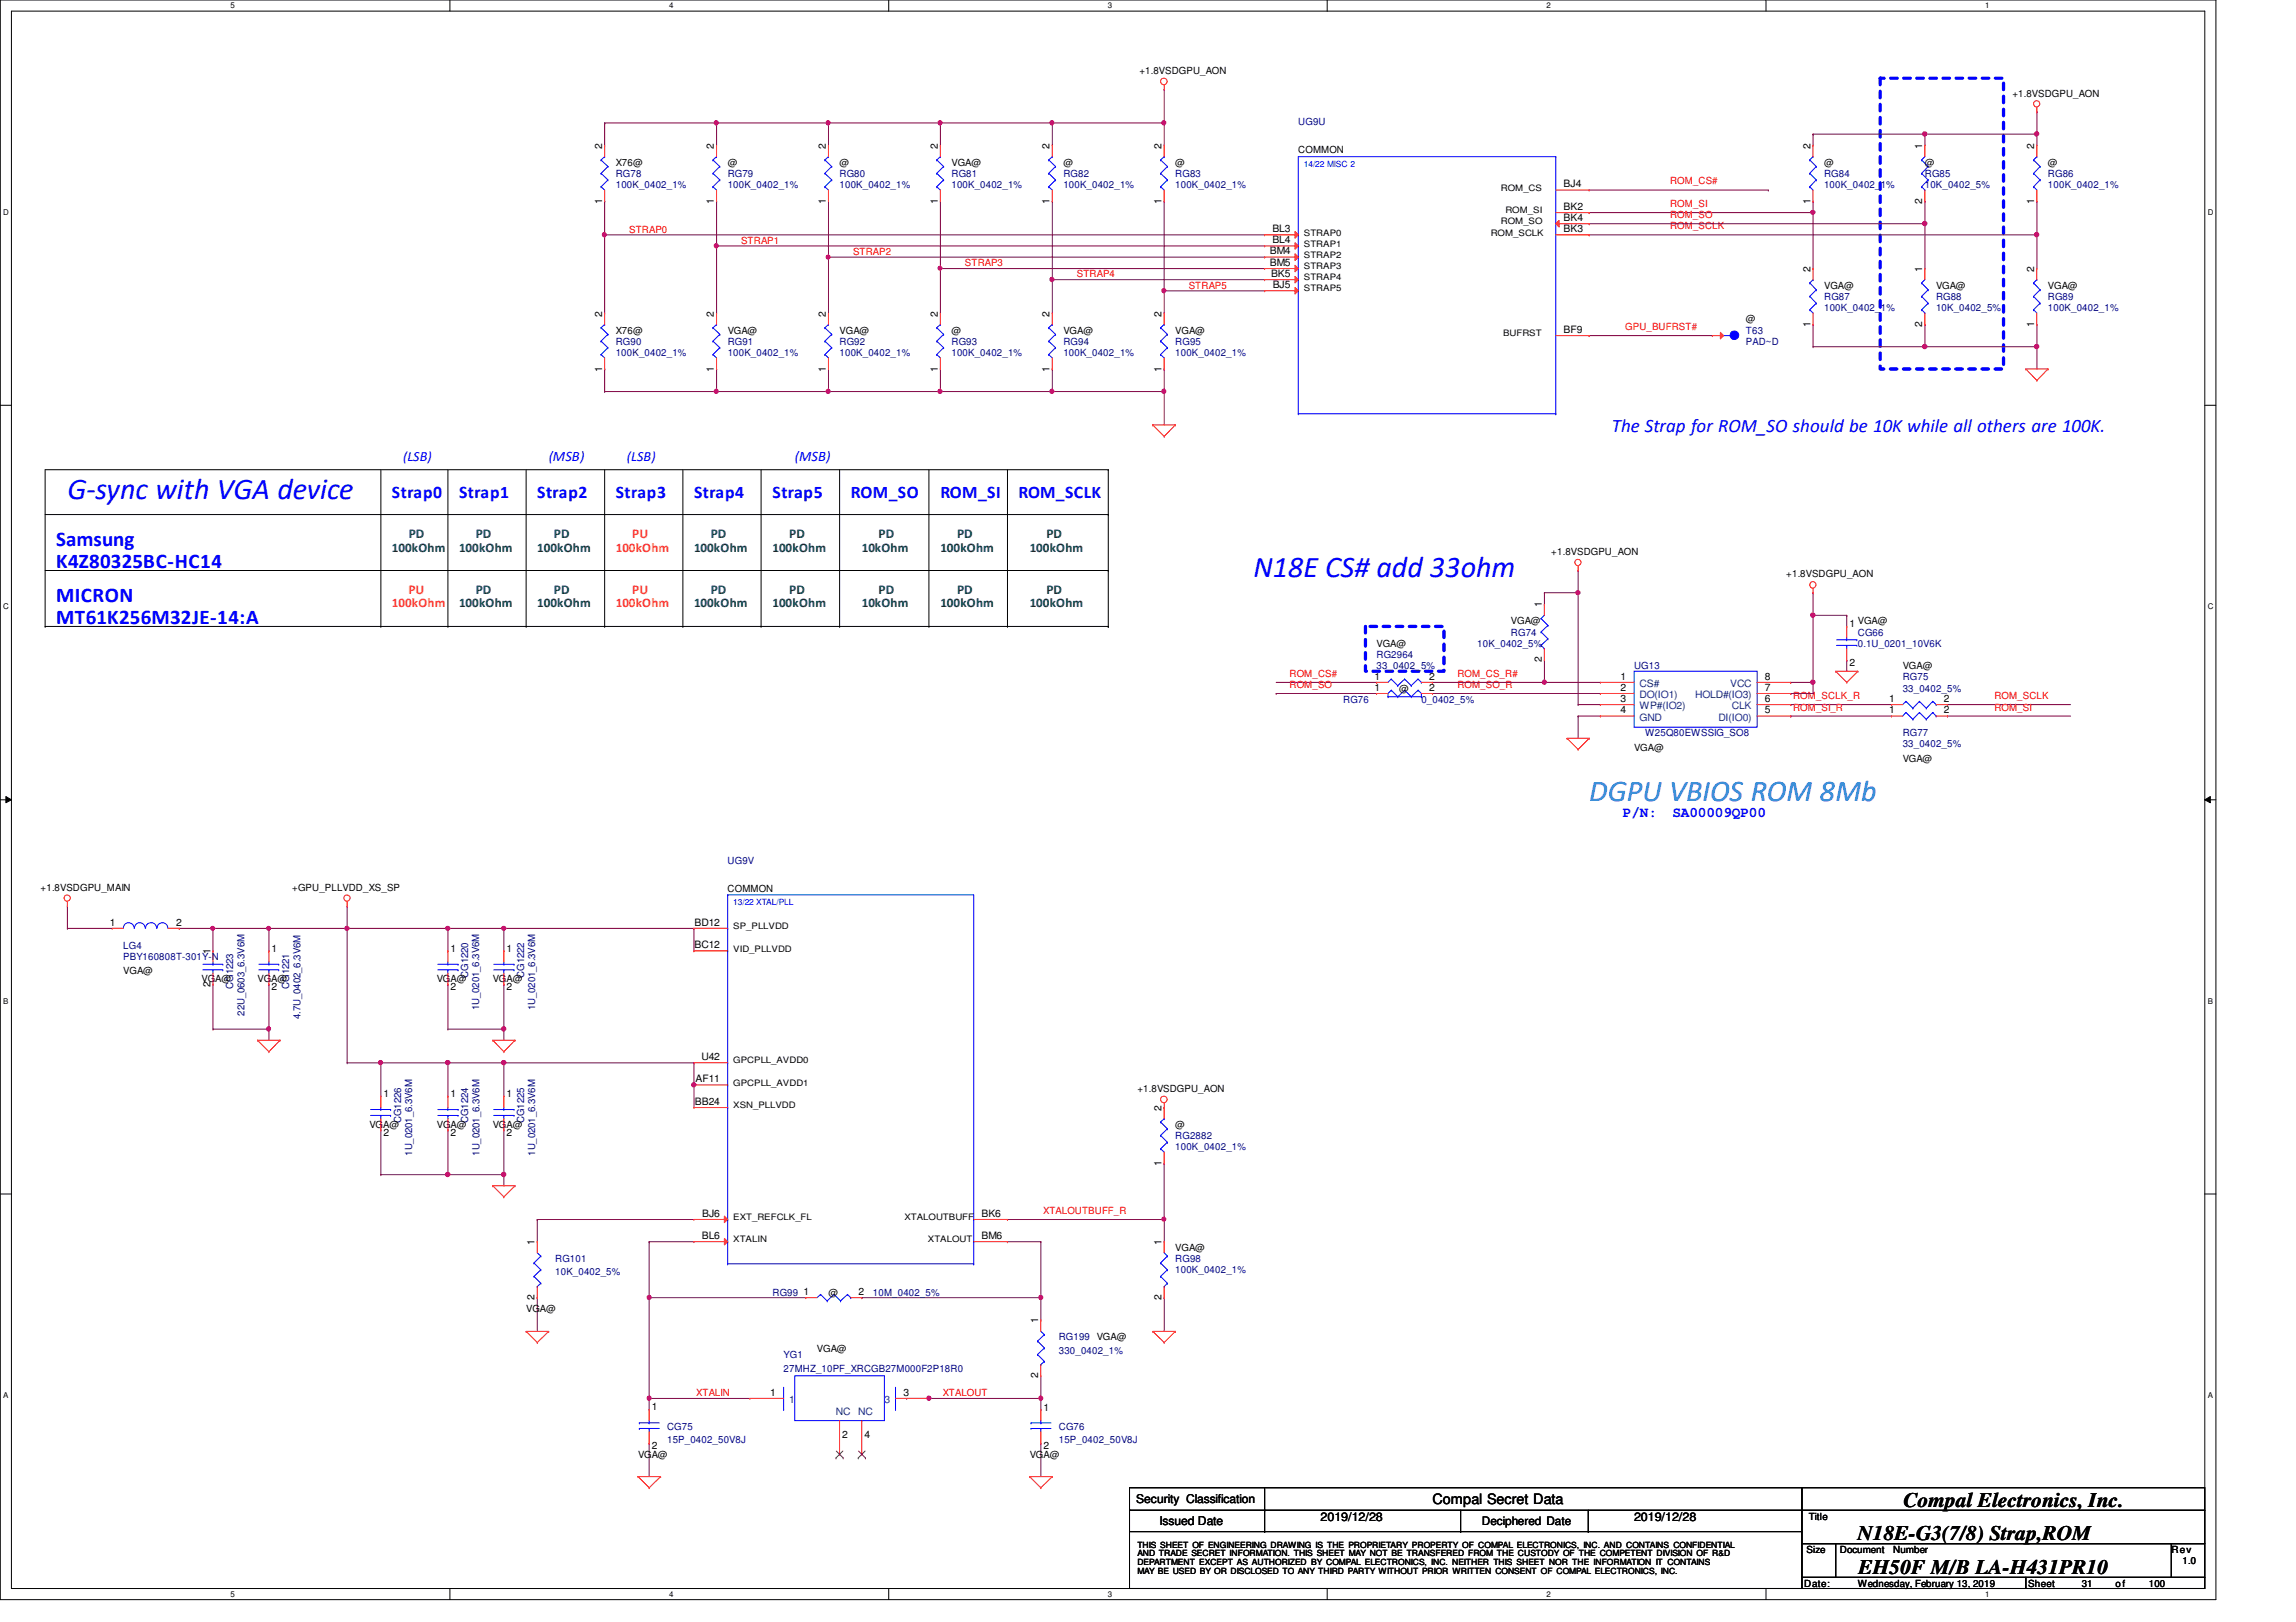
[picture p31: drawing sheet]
<svg xmlns="http://www.w3.org/2000/svg" width="297mm" height="210mm" viewBox="0 0 297 210" stroke-linecap="round" stroke-linejoin="round" font-family="sans-serif">
<defs><g id="words">
<g font-size="3.9" fill="#00f">
<text x="8.7" y="64.5">G-sync with VGA device</text>
<text x="162.2" y="74.7">N18E CS# add 33ohm</text>
</g>
<text font-size="3.9" fill="#0080ff" x="205.6" y="103.6">DGPU VBIOS ROM 8Mb</text>
<g font-size="2.7" fill="#00f">
<text x="7.3" y="70.6">Samsung</text>
<text x="7.3" y="73.5">K4Z80325BC-HC14</text>
<text x="7.3" y="77.9">MICRON</text>
<text x="7.3" y="80.8">MT61K256M32JE-14:A</text>
</g>
<g font-size="2.7">
<text x="246.2" y="195">Compal Electronics, Inc.</text>
<text x="240.2" y="199.3">N18E-G3(7/8) Strap,ROM</text>
<text x="240.4" y="203.7">EH50F M/B LA-H431PR10</text>
</g>
<text font-size="2.5" fill="#00f" x="208.5" y="55.9">The Strap for ROM_SO should be 10K while all others are 100K.</text>
<g font-size="2.3" fill="#00f">
<text x="50.7" y="64.4">Strap0</text>
<text x="59.4" y="64.4">Strap1</text>
<text x="69.5" y="64.4">Strap2</text>
<text x="79.7" y="64.4">Strap3</text>
<text x="89.8" y="64.4">Strap4</text>
<text x="99.9" y="64.4">Strap5</text>
<text x="110.1" y="64.4">ROM_SO</text>
<text x="121.7" y="64.4">ROM_SI</text>
<text x="131.8" y="64.4">ROM_SCLK</text>
</g>
<g font-size="1.9" fill="#00f">
<text x="71" y="59.7">(MSB)</text>
<text x="102.8" y="59.7">(MSB)</text>
<text x="210" y="105.8">P/N:</text>
<text x="216.4" y="105.8">SA00009QP00</text>
</g>
<text font-size="1.9" x="185.3" y="194.7">Compal Secret Data</text>
<g font-size="1.8" fill="#00f">
<text x="52.2" y="59.6">(LSB)</text>
<text x="81.1" y="59.6">(LSB)</text>
</g>
<g font-size="1.7" fill="#004040">
<text x="50.7" y="71.4">100kOhm</text>
<text x="52.9" y="69.7">PD</text>
<text x="59.4" y="71.4">100kOhm</text>
<text x="61.5" y="69.7">PD</text>
<text x="69.5" y="71.4">100kOhm</text>
<text x="71.7" y="69.7">PD</text>
<text x="89.8" y="71.4">100kOhm</text>
<text x="91.9" y="69.7">PD</text>
<text x="99.9" y="71.4">100kOhm</text>
<text x="102.1" y="69.7">PD</text>
<text x="111.5" y="71.4">10kOhm</text>
<text x="113.7" y="69.7">PD</text>
<text x="121.7" y="71.4">100kOhm</text>
<text x="123.8" y="69.7">PD</text>
<text x="133.2" y="71.4">100kOhm</text>
<text x="135.4" y="69.7">PD</text>
<text x="61.5" y="76.9">PD</text>
<text x="71.7" y="76.9">PD</text>
<text x="91.9" y="76.9">PD</text>
<text x="102.1" y="76.9">PD</text>
<text x="113.7" y="76.9">PD</text>
<text x="123.8" y="76.9">PD</text>
<text x="135.4" y="76.9">PD</text>
<text x="59.4" y="78.6">100kOhm</text>
<text x="69.5" y="78.6">100kOhm</text>
<text x="89.8" y="78.6">100kOhm</text>
<text x="99.9" y="78.6">100kOhm</text>
<text x="111.5" y="78.6">10kOhm</text>
<text x="121.7" y="78.6">100kOhm</text>
<text x="133.2" y="78.6">100kOhm</text>
</g>
<g font-size="1.7" fill="#ff8000">
<text x="79.7" y="71.4">100kOhm</text>
<text x="81.8" y="69.7">PU</text>
<text x="52.8" y="76.9">PU</text>
<text x="81.8" y="76.9">PU</text>
<text x="50.7" y="78.6">100kOhm</text>
<text x="79.7" y="78.6">100kOhm</text>
</g>
<g font-size="1.6">
<text x="147" y="194.6">Security Classification</text>
<text x="150" y="197.3">Issued Date</text>
<text x="170.9" y="196.9">2019/12/28</text>
<text x="211.4" y="196.9">2019/12/28</text>
</g>
<text font-size="1.5" x="191.7" y="197.4">Deciphered Date</text>
<g font-size="1.3">
<text x="147.4" y="9.6">+1.8VSDGPU_AON</text>
<text x="260.3" y="12.5">+1.8VSDGPU_AON</text>
<text x="77.9" y="19.3" transform="rotate(-90 77.9 19.3)">2</text>
<text x="79.7" y="21.5">X76@</text>
<text x="92.4" y="19.3" transform="rotate(-90 92.4 19.3)">2</text>
<text x="94.1" y="21.5">@</text>
<text x="106.8" y="19.3" transform="rotate(-90 106.8 19.3)">2</text>
<text x="108.6" y="21.5">@</text>
<text x="121.3" y="19.3" transform="rotate(-90 121.3 19.3)">2</text>
<text x="123.1" y="21.5">VGA@</text>
<text x="135.8" y="19.3" transform="rotate(-90 135.8 19.3)">2</text>
<text x="137.6" y="21.5">@</text>
<text x="150.3" y="19.3" transform="rotate(-90 150.3 19.3)">2</text>
<text x="152.1" y="21.5">@</text>
<text x="168" y="19.9">COMMON</text>
<text x="234.2" y="19.3" transform="rotate(-90 234.2 19.3)">2</text>
<text x="236" y="21.5">@</text>
<text x="248.7" y="19.3" transform="rotate(-90 248.7 19.3)">1</text>
<text x="249" y="21.5">@</text>
<text x="263.2" y="19.3" transform="rotate(-90 263.2 19.3)">2</text>
<text x="265" y="21.5">@</text>
<text x="77.9" y="26.4" transform="rotate(-90 77.9 26.4)">1</text>
<text x="92.4" y="26.4" transform="rotate(-90 92.4 26.4)">1</text>
<text x="106.8" y="26.4" transform="rotate(-90 106.8 26.4)">1</text>
<text x="121.3" y="26.4" transform="rotate(-90 121.3 26.4)">1</text>
<text x="135.8" y="26.4" transform="rotate(-90 135.8 26.4)">1</text>
<text x="150.3" y="26.4" transform="rotate(-90 150.3 26.4)">1</text>
<text x="202.3" y="24.3">BJ4</text>
<text x="202.3" y="27.2">BK2</text>
<text x="202.3" y="28.6">BK4</text>
<text x="234.2" y="26.4" transform="rotate(-90 234.2 26.4)">1</text>
<text x="248.7" y="26.4" transform="rotate(-90 248.7 26.4)">2</text>
<text x="263.2" y="26.4" transform="rotate(-90 263.2 26.4)">1</text>
<text x="164.3" y="32.9">BM4</text>
<text x="164.3" y="34.4">BM5</text>
<text x="164.4" y="35.9">BK5</text>
<text x="164.6" y="30.1">BL3</text>
<text x="164.6" y="31.5">BL4</text>
<text x="202.3" y="30.1">BK3</text>
<text x="234.2" y="35.2" transform="rotate(-90 234.2 35.2)">2</text>
<text x="248.7" y="35.2" transform="rotate(-90 248.7 35.2)">1</text>
<text x="263.2" y="35.2" transform="rotate(-90 263.2 35.2)">2</text>
<text x="77.9" y="41" transform="rotate(-90 77.9 41)">2</text>
<text x="92.4" y="41" transform="rotate(-90 92.4 41)">2</text>
<text x="106.8" y="41" transform="rotate(-90 106.8 41)">2</text>
<text x="121.3" y="41" transform="rotate(-90 121.3 41)">2</text>
<text x="135.8" y="41" transform="rotate(-90 135.8 41)">2</text>
<text x="150.3" y="41" transform="rotate(-90 150.3 41)">2</text>
<text x="164.7" y="37.3">BJ5</text>
<text x="225.9" y="41.7">@</text>
<text x="236" y="37.4">VGA@</text>
<text x="250.5" y="37.4">VGA@</text>
<text x="264.9" y="37.4">VGA@</text>
<text x="79.7" y="43.2">X76@</text>
<text x="94.1" y="43.2">VGA@</text>
<text x="108.6" y="43.2">VGA@</text>
<text x="123.1" y="43.2">@</text>
<text x="137.6" y="43.2">VGA@</text>
<text x="152" y="43.2">VGA@</text>
<text x="202.3" y="43.1">BF9</text>
<text x="234.2" y="42.3" transform="rotate(-90 234.2 42.3)">1</text>
<text x="248.7" y="42.3" transform="rotate(-90 248.7 42.3)">2</text>
<text x="263.2" y="42.3" transform="rotate(-90 263.2 42.3)">1</text>
<text x="77.9" y="48.1" transform="rotate(-90 77.9 48.1)">1</text>
<text x="92.4" y="48.1" transform="rotate(-90 92.4 48.1)">1</text>
<text x="106.8" y="48.1" transform="rotate(-90 106.8 48.1)">1</text>
<text x="121.3" y="48.1" transform="rotate(-90 121.3 48.1)">1</text>
<text x="135.8" y="48.1" transform="rotate(-90 135.8 48.1)">1</text>
<text x="150.3" y="48.1" transform="rotate(-90 150.3 48.1)">1</text>
<text x="200.7" y="71.8">+1.8VSDGPU_AON</text>
<text x="231.1" y="74.7">+1.8VSDGPU_AON</text>
<text x="178.1" y="83.7">VGA@</text>
<text x="195.5" y="80.8">VGA@</text>
<text x="199.5" y="78.6" transform="rotate(-90 199.5 78.6)">1</text>
<text x="239.3" y="81.2">1</text>
<text x="240.4" y="80.8">VGA@</text>
<text x="177.8" y="88">1</text>
<text x="177.8" y="89.4">1</text>
<text x="181" y="89.5">@</text>
<text x="184.9" y="88">2</text>
<text x="184.9" y="89.4">2</text>
<text x="199.5" y="85.7" transform="rotate(-90 199.5 85.7)">2</text>
<text x="209.7" y="89.4">2</text>
<text x="209.7" y="88">1</text>
<text x="228.3" y="89.4">7</text>
<text x="228.3" y="88">8</text>
<text x="239.3" y="86.1">2</text>
<text x="246.2" y="86.6">VGA@</text>
<text x="209.7" y="92.3">4</text>
<text x="209.7" y="90.8">3</text>
<text x="228.3" y="92.3">5</text>
<text x="228.3" y="90.8">6</text>
<text x="244.4" y="92.3">1</text>
<text x="244.4" y="90.8">1</text>
<text x="251.5" y="92.3">2</text>
<text x="251.5" y="90.8">2</text>
<text x="211.4" y="97.2">VGA@</text>
<text x="246.2" y="98.6">VGA@</text>
<text x="5.2" y="115.3">+1.8VSDGPU_MAIN</text>
<text x="14.2" y="119.8">1</text>
<text x="22.8" y="119.8">2</text>
<text x="37.8" y="115.3">+GPU_PLLVDD_XS_SP</text>
<text x="89.9" y="119.8">BD12</text>
<text x="94.1" y="115.4">COMMON</text>
<text x="27.2" y="123.5" transform="rotate(-90 27.2 123.5)">1</text>
<text x="35.1" y="123.2">1</text>
<text x="58.3" y="123.2">1</text>
<text x="65.5" y="123.2">1</text>
<text x="89.9" y="122.7">BC12</text>
<text x="16" y="126.1">VGA@</text>
<text x="26.1" y="127.1">VGA@</text>
<text x="27.2" y="127.7" transform="rotate(-90 27.2 127.7)">2</text>
<text x="33.3" y="127.1">VGA@</text>
<text x="35.1" y="128.1">2</text>
<text x="56.5" y="127.1">VGA@</text>
<text x="58.3" y="128.1">2</text>
<text x="63.7" y="127.1">VGA@</text>
<text x="65.5" y="128.1">2</text>
<text x="90.8" y="137.2">U42</text>
<text x="49.6" y="142">1</text>
<text x="58.3" y="142">1</text>
<text x="65.5" y="142">1</text>
<text x="89.9" y="143">BB24</text>
<text x="90" y="140.1">AF11</text>
<text x="147.1" y="141.3">+1.8VSDGPU_AON</text>
<text x="150.3" y="143.8" transform="rotate(-90 150.3 143.8)">2</text>
<text x="47.8" y="146">VGA@</text>
<text x="49.6" y="147">2</text>
<text x="56.5" y="146">VGA@</text>
<text x="58.3" y="147">2</text>
<text x="63.7" y="146">VGA@</text>
<text x="65.5" y="147">2</text>
<text x="152.1" y="146">@</text>
<text x="150.3" y="150.9" transform="rotate(-90 150.3 150.9)">1</text>
<text x="69.2" y="161.1" transform="rotate(-90 69.2 161.1)">1</text>
<text x="90.8" y="160.3">BL6</text>
<text x="90.8" y="157.5">BJ6</text>
<text x="127" y="157.5">BK6</text>
<text x="127" y="160.3">BM6</text>
<text x="150.3" y="161.1" transform="rotate(-90 150.3 161.1)">1</text>
<text x="152.1" y="161.9">VGA@</text>
<text x="104" y="167.6">1</text>
<text x="107.2" y="167.7">@</text>
<text x="111.1" y="167.6">2</text>
<text x="68.1" y="169.8">VGA@</text>
<text x="69.2" y="168.3" transform="rotate(-90 69.2 168.3)">2</text>
<text x="134.3" y="171.3" transform="rotate(-90 134.3 171.3)">1</text>
<text x="150.3" y="168.3" transform="rotate(-90 150.3 168.3)">2</text>
<text x="105.7" y="174.9">VGA@</text>
<text x="134.3" y="178.4" transform="rotate(-90 134.3 178.4)">2</text>
<text x="84.3" y="182.5">1</text>
<text x="99.6" y="180.6">1</text>
<text x="116.9" y="180.6">3</text>
<text x="135" y="182.5">1</text>
<text x="82.5" y="188.7">VGA@</text>
<text x="84.3" y="187.5">2</text>
<text x="109" y="186">2</text>
<text x="111.8" y="186">4</text>
<text x="133.2" y="188.7">VGA@</text>
<text x="135" y="187.5">2</text>
<text x="234" y="196.8">Title</text>
<text x="233.7" y="201">Size</text>
<text x="238" y="201">Document</text>
<text x="244.9" y="201">Number</text>
<text x="280.9" y="201">Rev</text>
<text x="282.4" y="202.4">1.0</text>
<text x="233.4" y="205.3">Date:</text>
<text x="240.4" y="205.3">Wednesday, February 13, 2019</text>
<text x="262.4" y="205.3">Sheet</text>
<text x="269.3" y="205.3">31</text>
<text x="273.7" y="205.3">o f</text>
<text x="278" y="205.3">100</text>
</g>
<g font-size="1.3" fill="#000080">
<text x="168" y="16.2">UG9U</text>
<text x="79.7" y="22.9">RG78</text>
<text x="94.1" y="22.9">RG79</text>
<text x="108.6" y="22.9">RG80</text>
<text x="123.1" y="22.9">RG81</text>
<text x="137.6" y="22.9">RG82</text>
<text x="152.1" y="22.9">RG83</text>
<text x="236" y="22.9">RG84</text>
<text x="249" y="22.9">RG85</text>
<text x="265" y="22.9">RG86</text>
<text x="79.7" y="24.3">100K_0402_1%</text>
<text x="94.1" y="24.3">100K_0402_1%</text>
<text x="108.6" y="24.3">100K_0402_1%</text>
<text x="123.1" y="24.3">100K_0402_1%</text>
<text x="137.6" y="24.3">100K_0402_1%</text>
<text x="152.1" y="24.3">100K_0402_1%</text>
<text x="236" y="24.3">100K_0402_1%</text>
<text x="249" y="24.3">10K_0402_5%</text>
<text x="265" y="24.3">100K_0402_1%</text>
<text x="236" y="38.8">RG87</text>
<text x="236" y="40.3">100K_0402_1%</text>
<text x="250.5" y="38.8">RG88</text>
<text x="250.5" y="40.3">10K_0402_5%</text>
<text x="264.9" y="38.8">RG89</text>
<text x="264.9" y="40.3">100K_0402_1%</text>
<text x="79.7" y="44.6">RG90</text>
<text x="79.7" y="46.1">100K_0402_1%</text>
<text x="94.1" y="44.6">RG91</text>
<text x="94.1" y="46.1">100K_0402_1%</text>
<text x="108.6" y="44.6">RG92</text>
<text x="108.6" y="46.1">100K_0402_1%</text>
<text x="123.1" y="44.6">RG93</text>
<text x="123.1" y="46.1">100K_0402_1%</text>
<text x="137.6" y="44.6">RG94</text>
<text x="137.6" y="46.1">100K_0402_1%</text>
<text x="152" y="44.6">RG95</text>
<text x="152" y="46.1">100K_0402_1%</text>
<text x="225.9" y="43.2">T63</text>
<text x="225.9" y="44.6">PAD~D</text>
<text x="191.1" y="83.7">10K_0402_5%</text>
<text x="195.5" y="82.2">RG74</text>
<text x="240.4" y="82.2">CG66</text>
<text x="240.4" y="83.7">0.1U_0201_10V6K</text>
<text x="178.1" y="85.1">RG2964</text>
<text x="178.1" y="86.6">33_0402_5%</text>
<text x="211.4" y="86.6">UG13</text>
<text x="246.2" y="88.1">RG75</text>
<text x="246.2" y="89.5">33_0402_5%</text>
<text x="173.8" y="90.9">RG76</text>
<text x="183.9" y="90.9">0_0402_5%</text>
<text x="212.8" y="95.3">W25Q80EWSSIG_SO8</text>
<text x="246.2" y="95.3">RG77</text>
<text x="246.2" y="96.7">33_0402_5%</text>
<text x="94.1" y="111.8">UG9V</text>
<text x="16" y="122.8">LG4</text>
<text x="16" y="124.2">PBY160808T-301Y-N</text>
<text x="30.2" y="128" transform="rotate(-90 30.2 128)">CG1223</text>
<text x="31.6" y="131.4" transform="rotate(-90 31.6 131.4)">22U_0603_6.3V6M</text>
<text x="37.4" y="128" transform="rotate(-90 37.4 128)">CG1221</text>
<text x="38.9" y="131.9" transform="rotate(-90 38.9 131.9)">4.7U_0402_6.3V6M</text>
<text x="60.6" y="126.5" transform="rotate(-90 60.6 126.5)">CG1220</text>
<text x="62" y="130.7" transform="rotate(-90 62 130.7)">1U_0201_6.3V6M</text>
<text x="67.8" y="126.5" transform="rotate(-90 67.8 126.5)">CG1222</text>
<text x="69.3" y="130.7" transform="rotate(-90 69.3 130.7)">1U_0201_6.3V6M</text>
<text x="51.9" y="145.3" transform="rotate(-90 51.9 145.3)">CG1226</text>
<text x="53.3" y="149.6" transform="rotate(-90 53.3 149.6)">1U_0201_6.3V6M</text>
<text x="60.6" y="145.3" transform="rotate(-90 60.6 145.3)">CG1224</text>
<text x="62" y="149.6" transform="rotate(-90 62 149.6)">1U_0201_6.3V6M</text>
<text x="67.8" y="145.3" transform="rotate(-90 67.8 145.3)">CG1225</text>
<text x="69.3" y="149.6" transform="rotate(-90 69.3 149.6)">1U_0201_6.3V6M</text>
<text x="152.1" y="147.4">RG2882</text>
<text x="152.1" y="148.8">100K_0402_1%</text>
<text x="71.8" y="163.3">RG101</text>
<text x="71.8" y="165">10K_0402_5%</text>
<text x="99.9" y="167.7">RG99</text>
<text x="112.9" y="167.7">10M_0402_5%</text>
<text x="152.1" y="163.3">RG98</text>
<text x="152.1" y="164.8">100K_0402_1%</text>
<text x="137" y="173.5">RG199 VGA@</text>
<text x="101.4" y="175.8">YG1</text>
<text x="101.4" y="177.5">27MHZ_10PF_XRCGB27M000F2P18R0</text>
<text x="137" y="175.2">330_0402_1%</text>
<text x="86.3" y="185">CG75</text>
<text x="137" y="185">CG76</text>
<text x="86.3" y="186.8">15P_0402_50V8J</text>
<text x="137" y="186.8">15P_0402_50V8J</text>
</g>
<g font-size="1.3" fill="#f00">
<text x="216.1" y="23.9">ROM_CS#</text>
<text x="216.1" y="28.2">ROM_SO</text>
<text x="216.1" y="29.7">ROM_SCLK</text>
<text x="216.1" y="26.8">ROM_SI</text>
<text x="81.4" y="30.1">STRAP0</text>
<text x="95.9" y="31.5">STRAP1</text>
<text x="110.4" y="33">STRAP2</text>
<text x="124.8" y="34.5">STRAP3</text>
<text x="139.3" y="35.9">STRAP4</text>
<text x="153.8" y="37.3">STRAP5</text>
<text x="210.3" y="42.7">GPU_BUFRST#</text>
<text x="166.8" y="89">ROM_SO</text>
<text x="166.8" y="87.6">ROM_CS#</text>
<text x="188.5" y="87.6">ROM_CS_R#</text>
<text x="188.5" y="89">ROM_SO_R</text>
<text x="232" y="91.9">ROM_SI_R</text>
<text x="232" y="90.5">ROM_SCLK_R</text>
<text x="258" y="91.9">ROM_SI</text>
<text x="258" y="90.5">ROM_SCLK</text>
<text x="135" y="157.1">XTALOUTBUFF_R</text>
<text x="90.1" y="180.7">XTALIN</text>
<text x="122" y="180.7">XTALOUT</text>
</g>
<g font-size="1.3" fill="#004080">
<text x="212.1" y="88.9">CS#</text>
<text x="223.8" y="88.9">VCC</text>
<text x="212.1" y="93.3">GND</text>
<text x="212.1" y="91.8">WP#(IO2)</text>
<text x="212.1" y="90.3">DO(IO1)</text>
<text x="219.3" y="90.3">HOLD#(IO3)</text>
<text x="222.3" y="93.3">DI(IO0)</text>
<text x="224.1" y="91.8">CLK</text>
<text x="102.1" y="181.6">1</text>
<text x="108.2" y="183.1">NC</text>
<text x="111" y="183.1">NC</text>
<text x="114.4" y="181.6">3</text>
</g>
<g font-size="1.1" fill="#00f">
<text x="168.7" y="21.6">14/22 MISC 2</text>
<text x="94.9" y="117.2">13/22 XTAL/PLL</text>
</g>
<g font-size="1.1">
<text x="194.2" y="24.7">ROM_CS</text>
<text x="194.2" y="29">ROM_SO</text>
<text x="194.8" y="27.6">ROM_SI</text>
<text x="168.7" y="30.5">STRAP0</text>
<text x="168.7" y="31.9">STRAP1</text>
<text x="168.7" y="33.4">STRAP2</text>
<text x="168.7" y="34.8">STRAP3</text>
<text x="192.9" y="30.5">ROM_SCLK</text>
<text x="168.7" y="36.3">STRAP4</text>
<text x="168.7" y="37.7">STRAP5</text>
<text x="194.5" y="43.5">BUFRST</text>
<text x="94.9" y="120.2">SP_PLLVDD</text>
<text x="94.9" y="123.1">VID_PLLVDD</text>
<text x="94.9" y="137.6">GPCPLL_AVDD0</text>
<text x="94.9" y="140.5">GPCPLL_AVDD1</text>
<text x="94.9" y="143.4">XSN_PLLVDD</text>
<text x="94.9" y="157.9">EXT_REFCLK_FL</text>
<text x="94.9" y="160.8">XTALIN</text>
<text x="117" y="157.9">XTALOUTBUFF</text>
<text x="120" y="160.8">XTALOUT</text>
<text x="147.1" y="202.6">DEPARTMENT EXCEPT AS AUTHORIZED BY COMPAL ELECTRONICS, INC. NEITHER THIS SHEET NOR THE INFORMATION IT CONTAINS</text>
<text x="147.1" y="203.7">MAY BE USED BY OR DISCLOSED TO ANY THIRD PARTY WITHOUT PRIOR WRITTEN CONSENT OF COMPAL ELECTRONICS, INC.</text>
<text x="147.1" y="200.3">THIS SHEET OF ENGINEERING DRAWING IS THE PROPRIETARY PROPERTY OF COMPAL ELECTRONICS, INC. AND CONTAINS CONFIDENTIAL</text>
<text x="147.1" y="201.4">AND TRADE SECRET INFORMATION. THIS SHEET MAY NOT BE TRANSFERED FROM THE CUSTODY OF THE COMPETENT DIVISION OF R&amp;D</text>
</g>
<g font-size="1">
<text x="29.8" y="1.1">5</text>
<text x="86.6" y="1.1">4</text>
<text x="143.3" y="1.1">3</text>
<text x="200.1" y="1.1">2</text>
<text x="256.8" y="1.1">1</text>
<text x=".4" y="27.8">D</text>
<text x="285.6" y="27.8">D</text>
<text x=".4" y="78.8">C</text>
<text x="285.6" y="78.8">C</text>
<text x=".4" y="129.9">B</text>
<text x="285.6" y="129.9">B</text>
<text x=".4" y="180.9">A</text>
<text x="285.6" y="180.9">A</text>
<text x="29.8" y="206.6">5</text>
<text x="86.6" y="206.6">4</text>
<text x="143.3" y="206.6">3</text>
<text x="200.1" y="206.6">2</text>
<text x="256.8" y="206.6">1</text>
</g>
</g></defs>
<path d="M0 0h286.7v207h-286.7zM1.5 1.4h283.7v204.2h-283.7z" fill="none" stroke="#000" stroke-width=".13"/>
<g fill="#fff">
<path d="M29.8 .2h.6v1.1h-.6z"/>
<path d="M29.8 205.7h.6v1.2h-.6z"/>
</g>
<path d="M58.2 0v1.4M58.2 205.6v1.4" fill="none" stroke="#000" stroke-width=".13"/>
<g fill="#fff">
<path d="M86.6 .2h.5v1.1h-.5z"/>
<path d="M86.6 205.7h.5v1.2h-.5z"/>
</g>
<path d="M115 0v1.4M115 205.6v1.4" fill="none" stroke="#000" stroke-width=".13"/>
<g fill="#fff">
<path d="M143.3 .2h.6v1.1h-.6z"/>
<path d="M143.3 205.7h.6v1.2h-.6z"/>
</g>
<path d="M171.7 0v1.4M171.7 205.6v1.4" fill="none" stroke="#000" stroke-width=".13"/>
<g fill="#fff">
<path d="M200.1 .2h.5v1.1h-.5z"/>
<path d="M200.1 205.7h.5v1.2h-.5z"/>
</g>
<path d="M228.5 0v1.4M228.5 205.6v1.4" fill="none" stroke="#000" stroke-width=".13"/>
<g fill="#fff">
<path d="M256.8 .2h.6v1.1h-.6z"/>
<path d="M256.8 205.7h.6v1.2h-.6z"/>
<path d="M.4 26.9h.7v1.2h-.7z"/>
<path d="M285.6 26.9h.7v1.2h-.7z"/>
<path d="M.4 77.9h.7v1.2h-.7z"/>
<path d="M285.6 77.9h.7v1.2h-.7z"/>
</g>
<path d="M0 52.5h1.5M285.2 52.5h1.5" fill="none" stroke="#000" stroke-width=".13"/>
<g fill="#fff">
<path d="M.4 129h.7v1.1h-.7z"/>
<path d="M285.6 129h.7v1.1h-.7z"/>
</g>
<path d="M0 103.5h1.5M.8 103.1l.7 .4-.7 .4zM285.2 103.5l.8-.4v.8zM285.2 103.5h1.5" fill="none" stroke="#000" stroke-width=".13"/>
<path d="M.8 103.1l.7 .4-.7 .4zM285.2 103.5l.8-.4v.8z" fill="#000"/>
<g fill="#fff">
<path d="M.4 180h.7v1.1h-.7z"/>
<path d="M285.6 180h.7v1.1h-.7z"/>
</g>
<g fill="none" stroke="#000" stroke-width=".13">
<path d="M5.8 66.6h137.6M5.8 73.8h137.6M49.3 60.8v20.3M58 60.8v20.3M68.1 60.8v20.3M78.2 60.8v20.3M88.3 60.8v20.3M98.5 60.8v20.3M108.6 60.8v20.3M120.2 60.8v20.3M130.3 60.8v20.3M143.4 66.6h.1"/>
<path d="M143.4 60.8h.1M143.4 73.8h.1M143.4 60.8h-137.6v20.3M143.4 60.8v20.3M5.8 81.1h.1M5.8 81.1h137.6M49.3 81.1h.1M58 81.1h.1M68.1 81.1h.1M78.2 81.1h.1M88.3 81.1h.1M98.5 81.1h.1"/>
<path d="M108.6 81.1h.1M120.2 81.1h.1M130.3 81.1h.1M143.4 81.1h.1M0 154.5h1.5M285.2 154.5h1.5"/>
</g>
<path d="M243.2 10.1h16v37.7h-16zM176.7 81.1h10.1v5.8h-10.1z" fill="none" stroke="#00f" stroke-width=".42" stroke-dasharray=".8 .8"/>
<path d="M84 167.9h.1M84 167.9h20.3M111.5 167.9h.1M111.5 167.9h23.2M84 186.8h.1M84 181h.1M84 186.8v4.3M84 181h13M134.7 186.8h.1M134.7 186.8v4.3" fill="none" stroke="#800040" stroke-width=".13"/>
<circle cx="84" cy="180.9" r=".27" fill="#f0f"/>
<circle cx="84" cy="180.9" r=".27" fill="none" stroke="#f0f" stroke-width=".13"/>
<path d="M84 167.9h.1M84 167.9v14.5M134.7 178.1v2.9M84 181h.1M117.3 181h.1M117.3 181h2.9M134.7 181h.1" fill="none" stroke="#800040" stroke-width=".13"/>
<circle cx="84" cy="167.9" r=".27" fill="#f0f"/>
<circle cx="84" cy="167.9" r=".27" fill="none" stroke="#f0f" stroke-width=".13"/>
<path d="M23.2 120.1h.1M23.2 120.1h4.4M65.2 137.5h.1M65.2 137.5h24.6M84 160.7h.1M84 160.7h5.8M84 160.7v7.2" fill="none" stroke="#800040" stroke-width=".13"/>
<circle cx="65.2" cy="137.5" r=".29" fill="#f0f"/>
<circle cx="65.2" cy="137.5" r=".29" fill="none" stroke="#f0f" stroke-width=".13"/>
<path d="M89.8 140.4h.1M89.8 140.4v2.9" fill="none" stroke="#800040" stroke-width=".13"/>
<circle cx="89.8" cy="140.4" r=".29" fill="#f0f"/>
<circle cx="89.8" cy="140.4" r=".29" fill="none" stroke="#f0f" stroke-width=".13"/>
<g fill="none" stroke="#800040" stroke-width=".13">
<path d="M69.5 157.8h.1M69.5 157.8v2.9M69.5 157.8h20.3M130.3 157.8h.1M130.3 157.8h20.3M150.6 157.8h.1M150.6 157.8v2.9M69.5 167.9h.1M69.5 167.9v4.4M130.3 160.7h.1M130.3 160.7h4.4M150.6 167.9h.1"/>
<path d="M150.6 167.9v4.4"/>
</g>
<circle cx="150.6" cy="157.8" r=".26" fill="#f0f"/>
<circle cx="150.6" cy="157.8" r=".26" fill="none" stroke="#f0f" stroke-width=".13"/>
<g fill="none" stroke="#800040" stroke-width=".13">
<path d="M78.2 26h.1M78.2 26v4.4M121.7 26h.1M121.7 26v8.8M205.6 27.5h.1M234.6 26h.1M234.6 26v1.5h-29M249 29h.1M249 29v5.8M205.6 43.4h.1M205.6 43.4h15.9M8.7 117.3h.1"/>
<path d="M8.7 117.3v2.8M8.7 120.1h.1M8.7 120.1h5.8M134.7 160.7h.1M134.7 160.7v7.2"/>
</g>
<circle cx="234.5" cy="27.5" r=".27" fill="#f0f"/>
<circle cx="234.5" cy="27.5" r=".27" fill="none" stroke="#f0f" stroke-width=".13"/>
<path d="M205.6 30.4h.1M205.6 30.4h57.9" fill="none" stroke="#800040" stroke-width=".13"/>
<circle cx="263.5" cy="30.4" r=".29" fill="#f0f"/>
<circle cx="263.5" cy="30.4" r=".29" fill="none" stroke="#f0f" stroke-width=".13"/>
<g fill="none" stroke="#800040" stroke-width=".13">
<path d="M234.6 17.4h.1M234.6 17.4h14.4M249 17.4h.1M249 17.4v1.4M263.5 17.4h.1M263.5 17.4v1.4M263.5 26h.1M263.5 26v4.4M234.6 42h.1M234.6 44.9h.1M234.6 42v2.9M234.6 44.9h28.9"/>
<path d="M249 42h.1M249 44.9h.1M249 42v2.9M263.5 44.9h.1M263.5 44.9v2.9"/>
</g>
<circle cx="263.5" cy="44.8" r=".29" fill="#f0f"/>
<circle cx="263.5" cy="44.8" r=".29" fill="none" stroke="#f0f" stroke-width=".13"/>
<circle cx="249" cy="44.8" r=".29" fill="#f0f"/>
<circle cx="249" cy="44.8" r=".29" fill="none" stroke="#f0f" stroke-width=".13"/>
<path d="M205.6 29h.1M205.6 29h43.4M205.6 24.6h23.2M228.8 24.6h.1M263.5 30.4h.1M263.5 30.4v4.4" fill="none" stroke="#800040" stroke-width=".13"/>
<circle cx="249" cy="28.9" r=".29" fill="#f0f"/>
<circle cx="249" cy="28.9" r=".29" fill="none" stroke="#f0f" stroke-width=".13"/>
<path d="M234.6 17.4h.1M234.6 17.4v1.4M249 17.4h.1M249 17.4h14.5M234.6 27.5h.1M234.6 27.5v7.3M263.5 42h.1M263.5 42v2.9" fill="none" stroke="#800040" stroke-width=".13"/>
<circle cx="263.5" cy="17.3" r=".29" fill="#f0f"/>
<circle cx="263.5" cy="17.3" r=".29" fill="none" stroke="#f0f" stroke-width=".13"/>
<circle cx="249" cy="17.3" r=".29" fill="#f0f"/>
<circle cx="249" cy="17.3" r=".29" fill="none" stroke="#f0f" stroke-width=".13"/>
<g fill="none" stroke="#800040" stroke-width=".13">
<path d="M78.2 15.9h.1M78.2 15.9v2.9M78.2 15.9h14.5M263.5 14.5h.1M263.5 14.5v2.9M121.7 34.8h.1M121.7 34.8v5.7M136.1 36.2h.1M136.1 36.2v4.3M249 26h.1M249 26v3M107.2 47.8h.1"/>
<path d="M107.2 47.8v2.9"/>
</g>
<circle cx="92.6" cy="15.9" r=".27" fill="#f0f"/>
<circle cx="92.6" cy="15.9" r=".27" fill="none" stroke="#f0f" stroke-width=".13"/>
<path d="M107.2 50.7h.1M107.2 50.7h14.5" fill="none" stroke="#800040" stroke-width=".13"/>
<circle cx="121.6" cy="50.6" r=".27" fill="#f0f"/>
<circle cx="121.6" cy="50.6" r=".27" fill="none" stroke="#f0f" stroke-width=".13"/>
<circle cx="107.1" cy="50.6" r=".27" fill="#f0f"/>
<circle cx="107.1" cy="50.6" r=".27" fill="none" stroke="#f0f" stroke-width=".13"/>
<path d="M107.2 15.9h.1M107.2 15.9h14.5" fill="none" stroke="#800040" stroke-width=".13"/>
<circle cx="121.6" cy="15.9" r=".27" fill="#f0f"/>
<circle cx="121.6" cy="15.9" r=".27" fill="none" stroke="#f0f" stroke-width=".13"/>
<circle cx="107.1" cy="15.9" r=".27" fill="#f0f"/>
<circle cx="107.1" cy="15.9" r=".27" fill="none" stroke="#f0f" stroke-width=".13"/>
<path d="M107.2 15.9h.1M107.2 15.9v2.9M136.1 15.9h.1M136.1 15.9v2.9M78.2 47.8h.1M78.2 50.7h.1M78.2 50.7h14.5M78.2 47.8v2.9M121.7 50.7h.1M121.7 50.7h14.4" fill="none" stroke="#800040" stroke-width=".13"/>
<circle cx="92.6" cy="50.6" r=".27" fill="#f0f"/>
<circle cx="92.6" cy="50.6" r=".27" fill="none" stroke="#f0f" stroke-width=".13"/>
<g fill="none" stroke="#800040" stroke-width=".13">
<path d="M92.7 15.9h.1M92.7 15.9v2.9M92.7 15.9h14.5M121.7 15.9h.1M121.7 15.9v2.9M121.7 15.9h28.9M136.1 15.9h.1M78.2 30.4h.1M78.2 30.4v10.1M92.7 31.8h.1M92.7 31.8v8.7M107.2 33.3h.1"/>
<path d="M107.2 33.3v7.2M150.6 37.6h.1M150.6 37.6v2.9M92.7 47.8h.1M92.7 50.7h.1M92.7 47.8v2.9M92.7 50.7h14.5M121.7 47.8h.1M121.7 47.8v2.9M136.1 47.8h.1M136.1 47.8v2.9"/>
</g>
<circle cx="150.6" cy="15.9" r=".27" fill="#f0f"/>
<circle cx="150.6" cy="15.9" r=".27" fill="none" stroke="#f0f" stroke-width=".13"/>
<circle cx="136.1" cy="15.9" r=".27" fill="#f0f"/>
<circle cx="136.1" cy="15.9" r=".27" fill="none" stroke="#f0f" stroke-width=".13"/>
<path d="M136.1 50.7h.1M136.1 50.7h14.5" fill="none" stroke="#800040" stroke-width=".13"/>
<circle cx="150.6" cy="50.6" r=".27" fill="#f0f"/>
<circle cx="150.6" cy="50.6" r=".27" fill="none" stroke="#f0f" stroke-width=".13"/>
<circle cx="136.1" cy="50.6" r=".27" fill="#f0f"/>
<circle cx="136.1" cy="50.6" r=".27" fill="none" stroke="#f0f" stroke-width=".13"/>
<path d="M150.6 15.9h.1M150.6 11.6h.1M150.6 11.6v7.2M136.1 36.2h27.5M150.6 37.6h.1M150.6 37.6h13M163.6 36.2h.1M150.6 47.8h.1M150.6 50.7h.1M150.6 47.8v7.2" fill="none" stroke="#800040" stroke-width=".13"/>
<circle cx="136.1" cy="36.2" r=".27" fill="#f0f"/>
<circle cx="136.1" cy="36.2" r=".27" fill="none" stroke="#f0f" stroke-width=".13"/>
<path d="M121.7 34.8h.1M121.7 34.8h41.9" fill="none" stroke="#800040" stroke-width=".13"/>
<circle cx="121.6" cy="34.7" r=".26" fill="#f0f"/>
<circle cx="121.6" cy="34.7" r=".26" fill="none" stroke="#f0f" stroke-width=".13"/>
<path d="M107.2 33.3h.1M107.2 33.3h56.4" fill="none" stroke="#800040" stroke-width=".13"/>
<circle cx="107.1" cy="33.3" r=".26" fill="#f0f"/>
<circle cx="107.1" cy="33.3" r=".26" fill="none" stroke="#f0f" stroke-width=".13"/>
<path d="M92.7 31.8h.1M92.7 31.8h70.9" fill="none" stroke="#800040" stroke-width=".13"/>
<circle cx="92.6" cy="31.8" r=".27" fill="#f0f"/>
<circle cx="92.6" cy="31.8" r=".27" fill="none" stroke="#f0f" stroke-width=".13"/>
<path d="M78.2 30.4h.1M78.2 30.4h85.4" fill="none" stroke="#800040" stroke-width=".13"/>
<circle cx="78.2" cy="30.4" r=".27" fill="#f0f"/>
<circle cx="78.2" cy="30.4" r=".27" fill="none" stroke="#f0f" stroke-width=".13"/>
<path d="M92.7 26h.1M92.7 26v5.8M136.1 26h.1M136.1 26v10.2M150.6 26h.1M150.6 26v11.6" fill="none" stroke="#800040" stroke-width=".13"/>
<circle cx="150.6" cy="37.6" r=".27" fill="#f0f"/>
<circle cx="150.6" cy="37.6" r=".27" fill="none" stroke="#f0f" stroke-width=".13"/>
<path d="M107.2 26h.1M107.2 26v7.3M204.2 76.7h.1M204.2 73.8h.1M204.2 73.8v17.4M185.3 89.7h.1M185.3 89.7h21.7M204.2 91.2h.1M204.2 91.2h2.8M204.2 92.7h.1M204.2 92.7v2.8M204.2 92.7h2.8" fill="none" stroke="#800040" stroke-width=".13"/>
<circle cx="204.1" cy="76.7" r=".27" fill="#f0f"/>
<circle cx="204.1" cy="76.7" r=".27" fill="none" stroke="#f0f" stroke-width=".13"/>
<path d="M234.6 76.7h.1M234.6 76.7v2.9" fill="none" stroke="#800040" stroke-width=".13"/>
<circle cx="234.5" cy="79.6" r=".29" fill="#f0f"/>
<circle cx="234.5" cy="79.6" r=".29" fill="none" stroke="#f0f" stroke-width=".13"/>
<path d="M234.6 79.6h.1M234.6 79.6v8.7h-2.9M234.6 79.6h4.3M238.9 79.6h.1M238.9 79.6v1.5M231.7 88.3h.1M238.9 85.4h.1M238.9 85.4v1.5" fill="none" stroke="#800040" stroke-width=".13"/>
<circle cx="234.5" cy="88.3" r=".29" fill="#f0f"/>
<circle cx="234.5" cy="88.3" r=".29" fill="none" stroke="#f0f" stroke-width=".13"/>
<g fill="none" stroke="#800040" stroke-width=".13">
<path d="M165.1 89.7h.1M165.1 89.7h13M165.1 88.3h13M178.1 88.3h.1M231.7 89.7h.1M231.7 92.7h.1M231.7 92.7h13M231.7 91.2h.1M231.7 91.2h13M234.6 88.3h.1M234.6 88.3v1.4h-2.9M252 92.7h.1"/>
<path d="M252 92.7h15.9M252 91.2h.1M252 91.2h15.9M34.8 127.4h.1M34.8 127.4v5.8"/>
</g>
<circle cx="34.7" cy="133.2" r=".27" fill="#f0f"/>
<circle cx="34.7" cy="133.2" r=".27" fill="none" stroke="#f0f" stroke-width=".13"/>
<path d="M65.2 127.4h.1M65.2 127.4v5.8" fill="none" stroke="#800040" stroke-width=".13"/>
<circle cx="65.2" cy="133.2" r=".29" fill="#f0f"/>
<circle cx="65.2" cy="133.2" r=".29" fill="none" stroke="#f0f" stroke-width=".13"/>
<path d="M27.6 127.4h.1M27.6 120.1h.1M27.6 127.4v5.8M27.6 120.1h7.2" fill="none" stroke="#800040" stroke-width=".13"/>
<circle cx="27.5" cy="120.1" r=".26" fill="#f0f"/>
<circle cx="27.5" cy="120.1" r=".26" fill="none" stroke="#f0f" stroke-width=".13"/>
<path d="M34.8 120.1h.1M34.8 120.1h10.1" fill="none" stroke="#800040" stroke-width=".13"/>
<circle cx="44.9" cy="120.1" r=".27" fill="#f0f"/>
<circle cx="44.9" cy="120.1" r=".27" fill="none" stroke="#f0f" stroke-width=".13"/>
<circle cx="34.8" cy="120.1" r=".26" fill="#f0f"/>
<circle cx="34.8" cy="120.1" r=".26" fill="none" stroke="#f0f" stroke-width=".13"/>
<path d="M58 120.1h.1M58 120.1h31.8M65.2 120.1h.1" fill="none" stroke="#800040" stroke-width=".13"/>
<circle cx="65.2" cy="120.1" r=".27" fill="#f0f"/>
<circle cx="65.2" cy="120.1" r=".27" fill="none" stroke="#f0f" stroke-width=".13"/>
<g fill="none" stroke="#800040" stroke-width=".13">
<path d="M27.6 133.2h.1M27.6 133.2h7.2M34.8 133.2h.1M34.8 133.2v1.4M58 127.4h.1M58 133.2h.1M58 133.2h7.2M58 127.4v5.8M65.2 133.2h.1M65.2 133.2v1.4M89.8 120.1h.1M89.8 120.1v3"/>
<path d="M58 152h.1M65.2 146.2h.1M65.2 146.2v5.8h-7.2"/>
</g>
<circle cx="65.2" cy="152" r=".29" fill="#f0f"/>
<circle cx="65.2" cy="152" r=".29" fill="none" stroke="#f0f" stroke-width=".13"/>
<path d="M44.9 137.5h.1M44.9 120.1h.1M44.9 137.5h4.4M44.9 120.1v17.4M44.9 120.1h13.1M49.3 146.2h.1M49.3 146.2v5.8M58 146.2h.1M58 146.2v5.8M65.2 152h.1M65.2 152v1.5" fill="none" stroke="#800040" stroke-width=".13"/>
<circle cx="57.9" cy="120.1" r=".27" fill="#f0f"/>
<circle cx="57.9" cy="120.1" r=".27" fill="none" stroke="#f0f" stroke-width=".13"/>
<path d="M49.3 137.5h.1M49.3 137.5h15.9M49.3 137.5v4.4M58 137.5h.1M58 137.5v4.4M65.2 137.5h.1M65.2 137.5v4.4" fill="none" stroke="#800040" stroke-width=".13"/>
<circle cx="57.9" cy="137.5" r=".29" fill="#f0f"/>
<circle cx="57.9" cy="137.5" r=".29" fill="none" stroke="#f0f" stroke-width=".13"/>
<circle cx="49.2" cy="137.5" r=".27" fill="#f0f"/>
<circle cx="49.2" cy="137.5" r=".27" fill="none" stroke="#f0f" stroke-width=".13"/>
<path d="M49.3 152h.1M49.3 152h8.7" fill="none" stroke="#800040" stroke-width=".13"/>
<circle cx="57.9" cy="152" r=".29" fill="#f0f"/>
<circle cx="57.9" cy="152" r=".29" fill="none" stroke="#f0f" stroke-width=".13"/>
<g fill="none" stroke="#800040" stroke-width=".13">
<path d="M185.3 88.3h.1M185.3 88.3h14.5M44.9 117.3h.1M44.9 117.3v2.8M27.6 120.1h.1M27.6 120.1v3M34.8 120.1h.1M34.8 120.1v3M58 120.1h.1M58 120.1v3M65.2 120.1h.1M65.2 120.1v3"/>
<path d="M89.8 137.5h.1M89.8 137.5v2.9M150.6 150.6h.1M150.6 150.6v7.2"/>
</g>
<circle cx="199.8" cy="88.3" r=".27" fill="#f0f"/>
<circle cx="199.8" cy="88.3" r=".27" fill="none" stroke="#f0f" stroke-width=".13"/>
<path d="M199.8 76.7h.1M199.8 76.7v1.5M199.8 76.7h4.4M199.8 85.4h.1M199.8 88.3h.1M199.8 85.4v2.9M199.8 88.3h7.2M134.7 167.9h.1M134.7 167.9v2.9" fill="none" stroke="#800040" stroke-width=".13"/>
<circle cx="134.6" cy="167.9" r=".27" fill="#f0f"/>
<circle cx="134.6" cy="167.9" r=".27" fill="none" stroke="#f0f" stroke-width=".13"/>
<path d="M120.2 181h.1M120.2 181h14.5" fill="none" stroke="#800040" stroke-width=".13"/>
<circle cx="134.6" cy="180.9" r=".27" fill="#f0f"/>
<circle cx="134.6" cy="180.9" r=".27" fill="none" stroke="#f0f" stroke-width=".13"/>
<circle cx="120.2" cy="180.9" r=".27" fill="#f0f"/>
<circle cx="120.2" cy="180.9" r=".27" fill="none" stroke="#f0f" stroke-width=".13"/>
<path d="M134.7 182.4h.1M134.7 181v1.4" fill="none" stroke="#800040" stroke-width=".13"/>
<g fill="none" stroke="#f00" stroke-width=".13">
<path d="M78.2 18.8h.1M78.2 18.8v1.5M92.7 18.8h.1M92.7 18.8v1.5M107.2 18.8h.1M107.2 18.8v1.5M121.7 18.8h.1M121.7 18.8v1.5M136.1 18.8h.1M136.1 18.8v1.5M150.6 18.8h.1M150.6 18.8v1.5"/>
<path d="M150.6 11.6h.1M150.6 11v.6M263.5 18.8h.1M263.5 18.8v1.5M263.5 14.5h.1M263.5 13.9v.6M78.2 26h.1M78.2 24.6v1.4M92.7 26h.1M92.7 24.6v1.4M107.2 26h.1M107.2 24.6v1.4"/>
<path d="M121.7 26h.1M121.7 24.6v1.4M136.1 26h.1M136.1 24.6v1.4M150.6 26h.1M150.6 24.6v1.4M234.6 34.8h.1M234.6 34.8v1.4M263.5 34.8h.1M263.5 34.8v1.4M263.5 26h.1M263.5 24.6v1.4"/>
<path d="M78.2 40.5h.1M78.2 40.5v1.5M78.2 47.7h.1M78.2 46.3v1.4M92.7 40.5h.1M92.7 40.5v1.5M92.7 47.8h.1M92.7 46.3v1.5M107.2 40.5h.1M107.2 40.5v1.5M107.2 47.8h.1M107.2 46.3v1.5"/>
<path d="M121.7 40.5h.1M121.7 40.5v1.5M121.7 47.7h.1M121.7 46.3v1.4M136.1 40.5h.1M136.1 40.5v1.5M136.1 47.7h.1M136.1 46.3v1.4M149.1 55h.1M149.1 55h3M149.1 55l1.5 1.5M150.6 40.5h.1"/>
<path d="M150.6 40.5v1.5M150.6 47.7h.1M150.6 46.3v1.4M150.6 56.5h.1M152.1 55h.1M152.1 55l-1.5 1.5M234.6 42h.1M234.6 40.5v1.5M262.1 47.8h.1M262.1 47.8h2.9M262.1 47.8l1.4 1.4M263.5 42h.1"/>
<path d="M263.5 40.5v1.5M263.5 49.2h.1M265 47.8h.1M265 47.8l-1.5 1.4M199.8 78.2h.1M199.8 78.2v1.4M204.2 73.8h.1M204.2 73.2v.6M234.6 76.7h.1M234.6 76.2v.5M178.1 88.3h.1M178.1 88.3h1.5"/>
<path d="M178.1 89.7h.1M178.1 89.7h1.5M183.9 88.3h1.4M183.9 89.7h1.4M185.3 88.3h.1M185.3 89.7h.1M199.8 85.4h.1M199.8 83.9v1.5M202.7 95.5h.1M202.7 95.5h2.9M202.7 95.5l1.5 1.5M204.2 97h.1"/>
<path d="M205.6 95.5h.1M205.6 95.5l-1.4 1.5M207 92.7h.1M207 92.7h4.4M207 91.2h.1M207 91.2h4.4M207 89.7h.1M207 89.7h4.4M207 88.3h.1M207 88.3h4.4M227.3 92.7h4.4M227.3 91.2h4.4"/>
<path d="M227.3 89.7h4.4M227.3 88.3h4.4M231.7 92.7h.1M231.7 91.2h.1M231.7 89.7h.1M231.7 88.3h.1M237.5 86.9h.1M237.5 86.9h2.9M237.5 86.9l1.4 1.4M238.9 85.4h.1M238.9 83.9v1.5M238.9 81.1h.1"/>
<path d="M238.9 81.1v1.4M238.9 88.3h.1M240.4 86.9h.1M240.4 86.9l-1.5 1.4M244.7 92.7h.1M244.7 92.7h1.5M244.7 91.2h.1M244.7 91.2h1.5M250.5 92.7h1.5M250.5 91.2h1.5M252 92.7h.1M252 91.2h.1"/>
<path d="M8.7 117.3h.1M8.7 116.7v.6M44.9 117.3h.1M44.9 116.7v.6M27.6 127.4h.1M27.6 125.9v1.5M27.6 123.1h.1M27.6 123.1v1.4M33.3 134.6h.1M33.3 134.6h2.9M33.3 134.6l1.5 1.5M34.8 136.1h.1"/>
<path d="M36.2 134.6h.1M36.2 134.6l-1.4 1.5M63.7 134.6h.1M63.7 134.6h2.9M63.7 134.6l1.5 1.5M65.2 127.4h.1M65.2 125.9v1.5M65.2 123.1h.1M65.2 123.1v1.4M65.2 136.1h.1M66.6 134.6h.1M66.6 134.6l-1.4 1.5"/>
<path d="M57.9 146.2h.1M57.9 144.8v1.4M57.9 141.9h.1M57.9 141.9v1.4M63.7 153.5h.1M63.7 153.5h2.9M63.7 153.5l1.5 1.4M65.2 146.2h.1M65.2 144.8v1.4M65.2 141.9h.1M65.2 141.9v1.4M65.2 154.9h.1"/>
<path d="M66.6 153.5h.1M66.6 153.5l-1.4 1.4M150.6 150.6h.1M150.6 149.1v1.5M150.6 143.3h.1M150.6 142.7v2.1M68.1 172.3h.1M68.1 172.3h2.9M68.1 172.3l1.4 1.4M69.5 167.9h.1M69.5 166.5v1.4M69.5 160.7h.1"/>
<path d="M69.5 160.7v1.4M69.5 173.7h.1M71 172.3h.1M71 172.3l-1.5 1.4M104.3 167.9h.1M104.3 167.9h1.4M110.1 167.9h1.4M111.5 167.9h.1M134.7 178h.1M134.7 176.6v1.4M134.7 170.8h.1M134.7 170.8v1.5"/>
<path d="M149.1 172.3h.1M149.1 172.3h3M149.1 172.3l1.5 1.4M150.6 167.9h.1M150.6 166.5v1.4M150.6 160.7h.1M150.6 160.7v1.4M150.6 173.7h.1M152.1 172.3h.1M152.1 172.3l-1.5 1.4M82.5 191.1h.1M82.5 191.1h3"/>
<path d="M82.5 191.1l1.5 1.4M84 192.5h.1M85.5 191.1h.1M85.5 191.1l-1.5 1.4M97 181h.1M97 181h4.4M108.6 188.2h.1M108.6 183.8v4.4M111.5 188.2h.1M111.5 183.8v4.4M115.9 181h4.3M120.2 181h.1"/>
<path d="M133.2 191.1h.1M133.2 191.1h2.9M133.2 191.1l1.5 1.4M134.7 186.8h.1M134.7 185.3v1.5M134.7 182.4h.1M134.7 182.4v1.4M134.7 192.5h.1M136.1 191.1h.1M136.1 191.1l-1.4 1.4"/>
<circle cx="150.6" cy="10.5" r=".43"/>
<circle cx="263.5" cy="13.4" r=".4"/>
<circle cx="204.1" cy="72.8" r=".4"/>
<circle cx="234.5" cy="75.7" r=".42"/>
<circle cx="8.7" cy="116.2" r=".4"/>
<circle cx="44.9" cy="116.2" r=".4"/>
<circle cx="150.6" cy="142.3" r=".43"/>
</g>
<g fill="none" stroke="#000" stroke-width=".13">
<path d="M146.1 198.2h87v7.4h-87zM146.1 192.5h87v2.9h-87zM146.1 195.4h87v2.8h-87zM163.6 192.5v5.7M163.6 198.2h.1M163.6 195.4h.1M189 195.4v2.8M189 198.2h.1M205.5 195.4v2.8M205.5 198.2h.1M233.1 192.5h52.1v2.9h-52.1zM233.1 195.4h52.1v4.4h-52.1z"/>
<path d="M233.1 199.8h4.4v4.3h-4.4zM237.5 199.8h43.4v4.3h-43.4zM280.9 199.8h4.3v4.3h-4.3zM233.1 204.1h29v1.5h-29zM262.1 204.1h23.1v1.5h-23.1z"/>
</g>
<g fill="none" stroke="#00f" stroke-width=".13">
<path d="M77.8 24.2h.1M77.8 22.4h.1M77.8 20.7h.1M77.8 24.2l.4 .4M77.8 22.4l.8 .9M77.8 20.7l.8 .8M78.2 20.3h.1M78.2 20.3l-.4 .4M78.6 23.3h.1M78.6 21.5h.1M78.6 23.3l-.8 .9M78.6 21.5l-.8 .9"/>
<path d="M92.2 24.2h.1M92.2 22.4h.1M92.2 20.7h.1M92.2 24.2l.5 .4M92.2 22.4l.9 .9M92.2 20.7l.9 .8M92.7 20.3h.1M92.7 20.3l-.5 .4M93.1 23.3h.1M93.1 21.5h.1M93.1 23.3l-.9 .9M93.1 21.5l-.9 .9"/>
<path d="M106.7 24.2h.1M106.7 22.4h.1M106.7 20.7h.1M106.7 24.2l.5 .4M106.7 22.4l.9 .9M106.7 20.7l.9 .8M107.2 20.3h.1M107.2 20.3l-.5 .4M107.6 23.3h.1M107.6 21.5h.1M107.6 23.3l-.9 .9M107.6 21.5l-.9 .9"/>
<path d="M121.2 24.2h.1M121.2 22.4h.1M121.2 20.7h.1M121.2 24.2l.5 .4M121.2 22.4l.9 .9M121.2 20.7l.9 .8M121.7 20.3h.1M121.7 20.3l-.5 .4M122.1 23.3h.1M122.1 21.5h.1M122.1 23.3l-.9 .9M122.1 21.5l-.9 .9"/>
<path d="M135.7 24.2h.1M135.7 22.4h.1M135.7 20.7h.1M135.7 24.2l.4 .4M135.7 22.4l.9 .9M135.7 20.7l.9 .8M136.1 20.3h.1M136.1 20.3l-.4 .4M136.6 23.3h.1M136.6 21.5h.1M136.6 23.3l-.9 .9M136.6 21.5l-.9 .9"/>
<path d="M150.1 24.2h.1M150.1 22.4h.1M150.1 20.7h.1M150.1 24.2l.5 .4M150.1 22.4l.9 .9M150.1 20.7l.9 .8M150.6 20.3h.1M150.6 20.3l-.5 .4M151 23.3h.1M151 21.5h.1M151 23.3l-.9 .9M151 21.5l-.9 .9"/>
<path d="M234.1 38.4h.1M234.1 36.6h.1M234.1 38.4l.9 .8M234.1 36.6l.9 .9M234.6 36.2h.1M234.6 36.2l-.5 .4M235 39.2h.1M235 37.5h.1M235 39.2l-.9 .9M235 37.5l-.9 .9M263.1 38.4h.1M263.1 36.6h.1"/>
<path d="M263.1 38.4l.8 .8M263.1 36.6l.8 .9M263.1 24.2h.1M263.1 22.4h.1M263.1 20.7h.1M263.1 24.2l.4 .4M263.1 22.4l.8 .9M263.1 20.7l.8 .8M263.5 36.2h.1M263.5 36.2l-.4 .4M263.5 20.3h.1M263.5 20.3l-.4 .4"/>
<path d="M263.9 39.2h.1M263.9 37.5h.1M263.9 39.2l-.8 .9M263.9 37.5l-.8 .9M263.9 23.3h.1M263.9 21.5h.1M263.9 23.3l-.8 .9M263.9 21.5l-.8 .9M77.8 45.9h.1M77.8 44.2h.1M77.8 42.4h.1M77.8 45.9l.4 .4"/>
<path d="M77.8 44.2l.8 .8M77.8 42.4l.8 .9M78.2 42h.1M78.2 42l-.4 .4M78.6 45h.1M78.6 43.3h.1M78.6 45l-.8 .9M78.6 43.3l-.8 .9M92.2 45.9h.1M92.2 44.2h.1M92.2 42.4h.1M92.2 45.9l.5 .4"/>
<path d="M92.2 44.2l.9 .8M92.2 42.4l.9 .9M92.7 42h.1M92.7 42l-.5 .4M93.1 45h.1M93.1 43.3h.1M93.1 45l-.9 .9M93.1 43.3l-.9 .9M106.7 45.9h.1M106.7 44.2h.1M106.7 42.4h.1M106.7 45.9l.5 .4"/>
<path d="M106.7 44.2l.9 .8M106.7 42.4l.9 .9M107.2 42h.1M107.2 42l-.5 .4M107.6 45h.1M107.6 43.3h.1M107.6 45l-.9 .9M107.6 43.3l-.9 .9M121.2 45.9h.1M121.2 44.2h.1M121.2 42.4h.1M121.2 45.9l.5 .4"/>
<path d="M121.2 44.2l.9 .8M121.2 42.4l.9 .9M121.7 42h.1M121.7 42l-.5 .4M122.1 45h.1M122.1 43.3h.1M122.1 45l-.9 .9M122.1 43.3l-.9 .9M135.7 45.9h.1M135.7 44.2h.1M135.7 42.4h.1M135.7 45.9l.4 .4"/>
<path d="M135.7 44.2l.9 .8M135.7 42.4l.9 .9M136.1 42h.1M136.1 42l-.4 .4M136.6 45h.1M136.6 43.3h.1M136.6 45l-.9 .9M136.6 43.3l-.9 .9M150.1 45.9h.1M150.1 44.2h.1M150.1 42.4h.1M150.1 45.9l.5 .4"/>
<path d="M150.1 44.2l.9 .8M150.1 42.4l.9 .9M150.6 42h.1M150.6 42l-.5 .4M151 45h.1M151 43.3h.1M151 45l-.9 .9M151 43.3l-.9 .9M234.1 40.1h.1M234.1 40.1l.5 .4M263.1 40.1h.1M263.1 40.1l.4 .4"/>
<path d="M199.8 79.6l-.4 .4M179.6 90.2h.1M179.6 90.2h4.3M180 87.9h.1M180 87.9l-.4 .4M180 87.9l.8 .8M180 89.3h.1M180 89.3l-.4 .4v.5M180 89.3l.8 .9M180.8 88.7h.1M180.8 90.2h.1M181.7 87.9h.1"/>
<path d="M181.7 87.9l-.9 .8M181.7 87.9l.9 .8M181.7 89.3h.1M181.7 89.3l-.9 .9M181.7 89.3l.9 .9M182.6 88.7h.1M182.6 90.2h.1M183.5 87.9h.1M183.5 87.9l-.9 .8M183.5 87.9l.4 .4M183.5 89.3h.1M183.5 89.3l-.9 .9"/>
<path d="M183.5 89.3l.4 .4M183.9 88.3h.1M183.9 89.7h.1M183.9 90.2h.1M183.9 89.7v.5M199.4 80h.1M199.4 81.8h.1M199.4 83.5h.1M199.4 80l.9 .9M199.4 81.8l.9 .9M199.4 83.5l.4 .4M199.8 83.9h.1"/>
<path d="M200.3 80.9h.1M200.3 82.7h.1M200.3 80.9l-.9 .9M200.3 82.7l-.9 .8M211.4 86.9h15.9v7.2h-15.9zM237.6 83.5h2.6M237.6 82.8h2.6M238.9 82.8h.1M238.9 83.5h.1M238.9 82.5v.3M238.9 83.5v.4M240.2 83.5h.1"/>
<path d="M240.2 82.8h.1M246.6 92.2h.1M246.6 92.2l-.4 .5M246.6 92.2l.9 .9M246.6 90.8h.1M246.6 90.8l-.4 .4M246.6 90.8l.9 .8M247.5 93.1h.1M247.5 91.6h.1M248.3 92.2h.1M248.3 92.2l-.8 .9M248.3 92.2l.9 .9"/>
<path d="M248.3 90.8h.1M248.3 90.8l-.8 .8M248.3 90.8l.9 .8M249.2 93.1h.1M249.2 91.6h.1M250.1 92.2h.1M250.1 92.2l-.9 .9M250.1 92.2l.4 .5M250.1 90.8h.1M250.1 90.8l-.9 .8M250.1 90.8l.4 .4M250.5 92.7h.1"/>
<path d="M250.5 91.2h.1M26.2 125.5h2.6M26.2 124.8h2.6M27.6 124.8h.1M27.6 125.5h.1M27.6 124.5v.3M27.6 125.5v.4M28.8 125.5h.1M28.8 124.8h.1M63.9 125.5h2.6M63.9 124.8h2.6M65.2 124.8h.1"/>
<path d="M65.2 125.5h.1M65.2 124.5v.3M65.2 125.5v.4M66.5 125.5h.1M66.5 124.8h.1M56.6 144.4h2.7M56.6 143.6h2.7M57.9 143.6h.1M57.9 144.4h.1M57.9 143.3v.3M57.9 144.4v.4M59.3 144.4h.1"/>
<path d="M59.3 143.6h.1M63.9 144.3h2.6M63.9 143.6h2.6M65.2 143.6h.1M65.2 144.3h.1M65.2 143.3v.3M65.2 144.3v.5M66.5 144.3h.1M66.5 143.6h.1M150.1 148.7h.1M150.1 146.9h.1M150.1 145.2h.1"/>
<path d="M150.1 148.7l.5 .4M150.1 146.9l.9 .9M150.1 145.2l.9 .9M150.6 144.8h.1M150.6 144.8l-.5 .4M151 147.8h.1M151 146.1h.1M151 147.8l-.9 .9M151 146.1l-.9 .8M69.1 163.4h.1M69.1 165.2h.1M69.1 163.4l.9 .9"/>
<path d="M69.1 165.2l.9 .9M69.5 166.5h.1M69.5 162.1l.5 .5M70 162.6h.1M70 164.3h.1M70 166.1h.1M70 162.6l-.9 .8M70 164.3l-.9 .9M70 166.1l-.5 .4M101.4 179.5v2.9M102.8 178h11.6v5.8h-11.6zM106.2 167.5h.1"/>
<path d="M106.2 167.5l-.5 .4M106.2 167.5l.8 .9M107 168.4h.1M107.9 167.5h.1M107.9 167.5l-.9 .9M107.9 167.5l.8 .9M108.7 168.4h.1M109.6 167.5h.1M109.6 167.5l-.9 .9M109.6 167.5l.5 .4M110.1 167.9h.1M115.9 179.5v2.9"/>
<path d="M134.2 173.6h.1M134.2 175.3h.1M134.2 173.6l.9 .8M134.2 175.3l.9 .9M134.7 176.6h.1M134.7 172.3l.4 .4M135.1 172.7h.1M135.1 174.4h.1M135.1 176.2h.1M135.1 172.7l-.9 .9M135.1 174.4l-.9 .9M135.1 176.2l-.4 .4"/>
<path d="M150.1 163.4h.1M150.1 165.2h.1M150.1 163.4l.9 .9M150.1 165.2l.9 .9M150.6 166.5h.1M150.6 162.1l.4 .5M151 162.6h.1M151 164.3h.1M151 166.1h.1M151 162.6l-.9 .8M151 164.3l-.9 .9M151 166.1l-.4 .4"/>
<path d="M101.4 182.4h.1M115.9 182.4h.1M133.4 184.9h.1M133.4 184.1h.1M133.4 184.9h2.6M133.4 184.1h2.6M134.7 184.1h.1M134.7 184.9h.1M134.7 183.8v.3M134.7 184.9v.4"/>
</g>
<path d="M108.2 188.7h.1M108.2 187.8l.9 .9M109 187.8l-.8 .9M109.1 188.7h.1M111 188.7h.1M111.1 187.8l.9 .9M111.9 187.8l-.9 .9M112 188.7h.1" fill="none" stroke="#804000" stroke-width=".13"/>
<circle cx="224.4" cy="43.4" r=".56" fill="#00f"/>
<g fill="none" stroke="#00f" stroke-width=".13">
<path d="M223 43.4h.8M223.8 43.4h.1"/>
<circle cx="224.4" cy="43.4" r=".56"/>
</g>
<path d="M222.6 43l.4 .4-.4 .5z" fill="#f00"/>
<g fill="none" stroke="#f00" stroke-width=".13">
<path d="M234.5 18.8h.1M234.5 18.8v1.5M249 18.8h.1M249 18.8v1.5M234.5 26h.1M234.5 24.6v1.4M249 26h.1M249 24.6v1.4M249 34.8h.1M249 34.8v1.4M221.5 43.4h.1M221.5 43.4h1.5"/>
<path d="M222.6 43l.4 .4-.4 .5zM249 42h.1M249 40.5v1.5M14.5 120.1h.1M14.5 120.1h1.5M21.8 120.1h1.4M23.2 120.1h.1M34.8 127.4h.1M34.8 125.9v1.5M34.8 123.1h.1M34.8 123.1v1.4M57.9 127.4h.1"/>
<path d="M57.9 125.9v1.5M57.9 123.1h.1M57.9 123.1v1.4M49.3 146.2h.1M49.3 144.8v1.4M49.3 141.8h.1M49.3 141.8v1.5M84 186.8h.1M84 185.3v1.5M84 182.4h.1M84 182.4v1.4"/>
</g>
<g fill="none" stroke="#00f" stroke-width=".13">
<path d="M168 37.6h.1M168 36.2h.1M168 34.8h.1M168 33.3h.1M168 31.8h.1M168 30.4h.1M201.3 20.3h.1M201.3 20.3v33.2M201.3 20.3h-33.3v33.2M234.1 24.2h.1M234.1 22.4h.1M234.1 20.7h.1"/>
<path d="M234.1 24.2l.4 .4M234.1 22.4l.9 .9M234.1 20.7l.9 .8M234.5 20.3h.1M234.5 20.3l-.4 .4M235 23.3h.1M235 21.5h.1M235 23.3l-.9 .9M235 21.5l-.9 .9M248.6 20.7h.1M248.6 22.4h.1M248.6 24.2h.1"/>
<path d="M248.6 20.7l.8 .8M248.6 22.4l.8 .9M248.6 24.2l.4 .4M248.6 36.6h.1M248.6 38.4h.1M248.6 36.6l.8 .9M248.6 38.4l.8 .8M249 24.6h.1M249 20.3l-.4 .4M249 36.2l-.4 .4M249.4 21.5h.1M249.4 23.3h.1"/>
<path d="M249.4 21.5l-.8 .9M249.4 23.3l-.8 .9M249.4 37.5h.1M249.4 39.2h.1M249.4 37.5l-.8 .9M249.4 39.2l-.8 .9M168 53.5h.1M168 53.5h33.3M201.3 53.5h.1M248.6 40.1h.1M248.6 40.1l.4 .4M249 40.5h.1"/>
<path d="M16 120.1a.7 .7 0 0 1 .7-.7 .7 .7 0 0 1 .7 .7M17.4 120.1a.7 .7 0 0 1 .7-.7 .7 .7 0 0 1 .7 .7M18.8 120.1a.72 .72 0 0 1 .8-.7 .72 .72 0 0 1 .7 .7M20.3 120.1a.7 .7 0 0 1 .7-.7 .7 .7 0 0 1 .7 .7M33.5 125.5h2.6M33.5 124.8h2.6M34.8 124.8h.1M34.8 125.5h.1M34.8 124.5v.3M34.8 125.5v.4M36.1 125.5h.1M36.1 124.8h.1"/>
<path d="M56.6 125.5h2.7M56.6 124.8h2.7M57.9 124.8h.1M57.9 125.5h.1M57.9 124.5v.3M57.9 125.5v.4M59.3 125.5h.1M59.3 124.8h.1M48 144.3h2.5M48 143.6h2.5M49.3 143.6h.1M49.3 144.3h.1"/>
<path d="M49.3 143.3v.3M49.3 144.3v.5M50.5 144.3h.1M50.5 143.6h.1M82.7 184.9h.1M82.7 184.1h.1M82.7 184.9h2.6M82.7 184.1h2.6M84 184.1h.1M84 184.9h.1M84 183.8v.3M84 184.9v.4"/>
</g>
<path d="M167.5 37.2l.5 .4-.5 .5z" fill="#f00"/>
<path d="M163.6 37.6h.1M163.6 37.6h4.4M167.5 37.2l.5 .4-.5 .5z" fill="none" stroke="#f00" stroke-width=".13"/>
<path d="M167.5 35.8l.5 .4-.5 .4z" fill="#f00"/>
<path d="M163.6 36.2h.1M163.6 36.2h4.4M167.5 35.8l.5 .4-.5 .4z" fill="none" stroke="#f00" stroke-width=".13"/>
<path d="M167.5 34.3l.5 .5-.5 .4z" fill="#f00"/>
<path d="M163.6 34.8h.1M163.6 34.8h4.4M167.5 34.3l.5 .5-.5 .4z" fill="none" stroke="#f00" stroke-width=".13"/>
<path d="M167.5 32.8l.5 .5-.5 .4z" fill="#f00"/>
<path d="M163.6 33.3h.1M163.6 33.3h4.4M167.5 32.8l.5 .5-.5 .4z" fill="none" stroke="#f00" stroke-width=".13"/>
<path d="M167.5 31.4l.5 .4-.5 .5z" fill="#f00"/>
<path d="M163.6 31.8h.1M163.6 31.8h4.4M167.5 31.4l.5 .4-.5 .5z" fill="none" stroke="#f00" stroke-width=".13"/>
<path d="M167.5 30l.5 .4-.5 .4z" fill="#f00"/>
<path d="M163.6 30.4h.1M163.6 30.4h4.4M167.5 30l.5 .4-.5 .4zM201.3 30.4h4.3M205.6 30.4h.1M201.3 43.4h4.3M205.6 43.4h.1" fill="none" stroke="#f00" stroke-width=".13"/>
<path d="M201.3 29l.4-.5v.9z" fill="#f00"/>
<path d="M201.3 24.6h4.3M201.3 27.5h4.3M201.3 29l.4-.5v.9zM201.3 29h4.3M205.6 24.6h.1M205.6 27.5h.1M205.6 29h.1" fill="none" stroke="#f00" stroke-width=".13"/>
<g fill="none" stroke="#00f" stroke-width=".13">
<path d="M94.1 115.8h.1M94.1 115.8h31.9v47.8M94.1 115.8v47.8M94.1 123.1h.1M94.1 120.1h.1M94.1 137.5h.1M94.1 143.3h.1M94.1 140.4h.1M94.1 157.8h.1M126 157.8h.1M94.1 163.6h.1M94.1 160.7h.1"/>
<path d="M94.1 163.6h31.9M126 163.6h.1M126 160.7h.1"/>
</g>
<path d="M93.7 160.3l.4 .4-.4 .4z" fill="#f00"/>
<path d="M89.8 160.7h.1M89.8 160.7h4.3M93.7 160.3l.4 .4-.4 .4z" fill="none" stroke="#f00" stroke-width=".13"/>
<path d="M93.7 157.4l.4 .4-.4 .4z" fill="#f00"/>
<g fill="none" stroke="#f00" stroke-width=".13">
<path d="M89.8 120.1h.1M89.8 120.1h4.3M89.8 123.1h.1M89.8 123.1h4.3M89.8 137.5h.1M89.8 137.5h4.3M89.8 140.4h.1M89.8 140.4h4.3M89.8 143.3h.1M89.8 143.3h4.3M89.8 157.8h.1M89.8 157.8h4.3"/>
<path d="M93.7 157.4l.4 .4-.4 .4zM126 157.8h4.3M130.3 157.8h.1M126 160.7h4.3M130.3 160.7h.1"/>
</g>
<circle cx="84" cy="180.9" r=".27" fill="#f0f"/>
<circle cx="84" cy="180.9" r=".27" fill="none" stroke="#f0f" stroke-width=".13"/>
<circle cx="84" cy="167.9" r=".27" fill="#f0f"/>
<circle cx="84" cy="167.9" r=".27" fill="none" stroke="#f0f" stroke-width=".13"/>
<circle cx="65.2" cy="137.5" r=".29" fill="#f0f"/>
<circle cx="65.2" cy="137.5" r=".29" fill="none" stroke="#f0f" stroke-width=".13"/>
<circle cx="89.7" cy="140.4" r=".29" fill="#f0f"/>
<circle cx="89.7" cy="140.4" r=".29" fill="none" stroke="#f0f" stroke-width=".13"/>
<circle cx="150.6" cy="157.8" r=".26" fill="#f0f"/>
<circle cx="150.6" cy="157.8" r=".26" fill="none" stroke="#f0f" stroke-width=".13"/>
<circle cx="234.5" cy="27.5" r=".27" fill="#f0f"/>
<circle cx="234.5" cy="27.5" r=".27" fill="none" stroke="#f0f" stroke-width=".13"/>
<circle cx="263.5" cy="30.4" r=".29" fill="#f0f"/>
<circle cx="263.5" cy="30.4" r=".29" fill="none" stroke="#f0f" stroke-width=".13"/>
<circle cx="263.5" cy="44.8" r=".29" fill="#f0f"/>
<circle cx="263.5" cy="44.8" r=".29" fill="none" stroke="#f0f" stroke-width=".13"/>
<circle cx="249" cy="44.8" r=".29" fill="#f0f"/>
<circle cx="249" cy="44.8" r=".29" fill="none" stroke="#f0f" stroke-width=".13"/>
<circle cx="249" cy="28.9" r=".29" fill="#f0f"/>
<circle cx="249" cy="28.9" r=".29" fill="none" stroke="#f0f" stroke-width=".13"/>
<circle cx="263.5" cy="17.3" r=".29" fill="#f0f"/>
<circle cx="263.5" cy="17.3" r=".29" fill="none" stroke="#f0f" stroke-width=".13"/>
<circle cx="249" cy="17.3" r=".29" fill="#f0f"/>
<circle cx="249" cy="17.3" r=".29" fill="none" stroke="#f0f" stroke-width=".13"/>
<circle cx="92.6" cy="15.9" r=".27" fill="#f0f"/>
<circle cx="92.6" cy="15.9" r=".27" fill="none" stroke="#f0f" stroke-width=".13"/>
<circle cx="121.6" cy="50.6" r=".27" fill="#f0f"/>
<circle cx="121.6" cy="50.6" r=".27" fill="none" stroke="#f0f" stroke-width=".13"/>
<circle cx="107.1" cy="50.6" r=".27" fill="#f0f"/>
<circle cx="107.1" cy="50.6" r=".27" fill="none" stroke="#f0f" stroke-width=".13"/>
<circle cx="121.6" cy="15.9" r=".27" fill="#f0f"/>
<circle cx="121.6" cy="15.9" r=".27" fill="none" stroke="#f0f" stroke-width=".13"/>
<circle cx="107.1" cy="15.9" r=".27" fill="#f0f"/>
<circle cx="107.1" cy="15.9" r=".27" fill="none" stroke="#f0f" stroke-width=".13"/>
<circle cx="92.6" cy="50.6" r=".27" fill="#f0f"/>
<circle cx="92.6" cy="50.6" r=".27" fill="none" stroke="#f0f" stroke-width=".13"/>
<circle cx="150.5" cy="15.9" r=".27" fill="#f0f"/>
<circle cx="150.5" cy="15.9" r=".27" fill="none" stroke="#f0f" stroke-width=".13"/>
<circle cx="136.1" cy="15.9" r=".27" fill="#f0f"/>
<circle cx="136.1" cy="15.9" r=".27" fill="none" stroke="#f0f" stroke-width=".13"/>
<circle cx="150.5" cy="50.6" r=".27" fill="#f0f"/>
<circle cx="150.5" cy="50.6" r=".27" fill="none" stroke="#f0f" stroke-width=".13"/>
<circle cx="136.1" cy="50.6" r=".27" fill="#f0f"/>
<circle cx="136.1" cy="50.6" r=".27" fill="none" stroke="#f0f" stroke-width=".13"/>
<circle cx="136.1" cy="36.2" r=".27" fill="#f0f"/>
<circle cx="136.1" cy="36.2" r=".27" fill="none" stroke="#f0f" stroke-width=".13"/>
<circle cx="121.6" cy="34.7" r=".26" fill="#f0f"/>
<circle cx="121.6" cy="34.7" r=".26" fill="none" stroke="#f0f" stroke-width=".13"/>
<circle cx="107.1" cy="33.3" r=".26" fill="#f0f"/>
<circle cx="107.1" cy="33.3" r=".26" fill="none" stroke="#f0f" stroke-width=".13"/>
<circle cx="92.6" cy="31.8" r=".27" fill="#f0f"/>
<circle cx="92.6" cy="31.8" r=".27" fill="none" stroke="#f0f" stroke-width=".13"/>
<circle cx="78.2" cy="30.4" r=".27" fill="#f0f"/>
<circle cx="78.2" cy="30.4" r=".27" fill="none" stroke="#f0f" stroke-width=".13"/>
<circle cx="150.5" cy="37.6" r=".27" fill="#f0f"/>
<circle cx="150.5" cy="37.6" r=".27" fill="none" stroke="#f0f" stroke-width=".13"/>
<circle cx="204.1" cy="76.7" r=".27" fill="#f0f"/>
<circle cx="204.1" cy="76.7" r=".27" fill="none" stroke="#f0f" stroke-width=".13"/>
<circle cx="234.5" cy="79.6" r=".29" fill="#f0f"/>
<circle cx="234.5" cy="79.6" r=".29" fill="none" stroke="#f0f" stroke-width=".13"/>
<circle cx="234.5" cy="88.3" r=".29" fill="#f0f"/>
<circle cx="234.5" cy="88.3" r=".29" fill="none" stroke="#f0f" stroke-width=".13"/>
<circle cx="34.7" cy="133.1" r=".27" fill="#f0f"/>
<circle cx="34.7" cy="133.1" r=".27" fill="none" stroke="#f0f" stroke-width=".13"/>
<circle cx="65.2" cy="133.1" r=".29" fill="#f0f"/>
<circle cx="65.2" cy="133.1" r=".29" fill="none" stroke="#f0f" stroke-width=".13"/>
<circle cx="27.5" cy="120.1" r=".26" fill="#f0f"/>
<circle cx="27.5" cy="120.1" r=".26" fill="none" stroke="#f0f" stroke-width=".13"/>
<circle cx="44.9" cy="120.1" r=".27" fill="#f0f"/>
<circle cx="44.9" cy="120.1" r=".27" fill="none" stroke="#f0f" stroke-width=".13"/>
<circle cx="34.7" cy="120.1" r=".26" fill="#f0f"/>
<circle cx="34.7" cy="120.1" r=".26" fill="none" stroke="#f0f" stroke-width=".13"/>
<circle cx="65.2" cy="120.1" r=".27" fill="#f0f"/>
<circle cx="65.2" cy="120.1" r=".27" fill="none" stroke="#f0f" stroke-width=".13"/>
<circle cx="65.2" cy="152" r=".29" fill="#f0f"/>
<circle cx="65.2" cy="152" r=".29" fill="none" stroke="#f0f" stroke-width=".13"/>
<circle cx="57.9" cy="120.1" r=".27" fill="#f0f"/>
<circle cx="57.9" cy="120.1" r=".27" fill="none" stroke="#f0f" stroke-width=".13"/>
<circle cx="57.9" cy="137.5" r=".29" fill="#f0f"/>
<circle cx="57.9" cy="137.5" r=".29" fill="none" stroke="#f0f" stroke-width=".13"/>
<circle cx="49.2" cy="137.5" r=".27" fill="#f0f"/>
<circle cx="49.2" cy="137.5" r=".27" fill="none" stroke="#f0f" stroke-width=".13"/>
<circle cx="57.9" cy="152" r=".29" fill="#f0f"/>
<circle cx="57.9" cy="152" r=".29" fill="none" stroke="#f0f" stroke-width=".13"/>
<circle cx="199.8" cy="88.3" r=".27" fill="#f0f"/>
<circle cx="199.8" cy="88.3" r=".27" fill="none" stroke="#f0f" stroke-width=".13"/>
<circle cx="134.6" cy="167.9" r=".27" fill="#f0f"/>
<circle cx="134.6" cy="167.9" r=".27" fill="none" stroke="#f0f" stroke-width=".13"/>
<circle cx="134.6" cy="180.9" r=".27" fill="#f0f"/>
<circle cx="134.6" cy="180.9" r=".27" fill="none" stroke="#f0f" stroke-width=".13"/>
<circle cx="120.2" cy="180.9" r=".27" fill="#f0f"/>
<circle cx="120.2" cy="180.9" r=".27" fill="none" stroke="#f0f" stroke-width=".13"/>
<use href="#words"/>
</svg>
